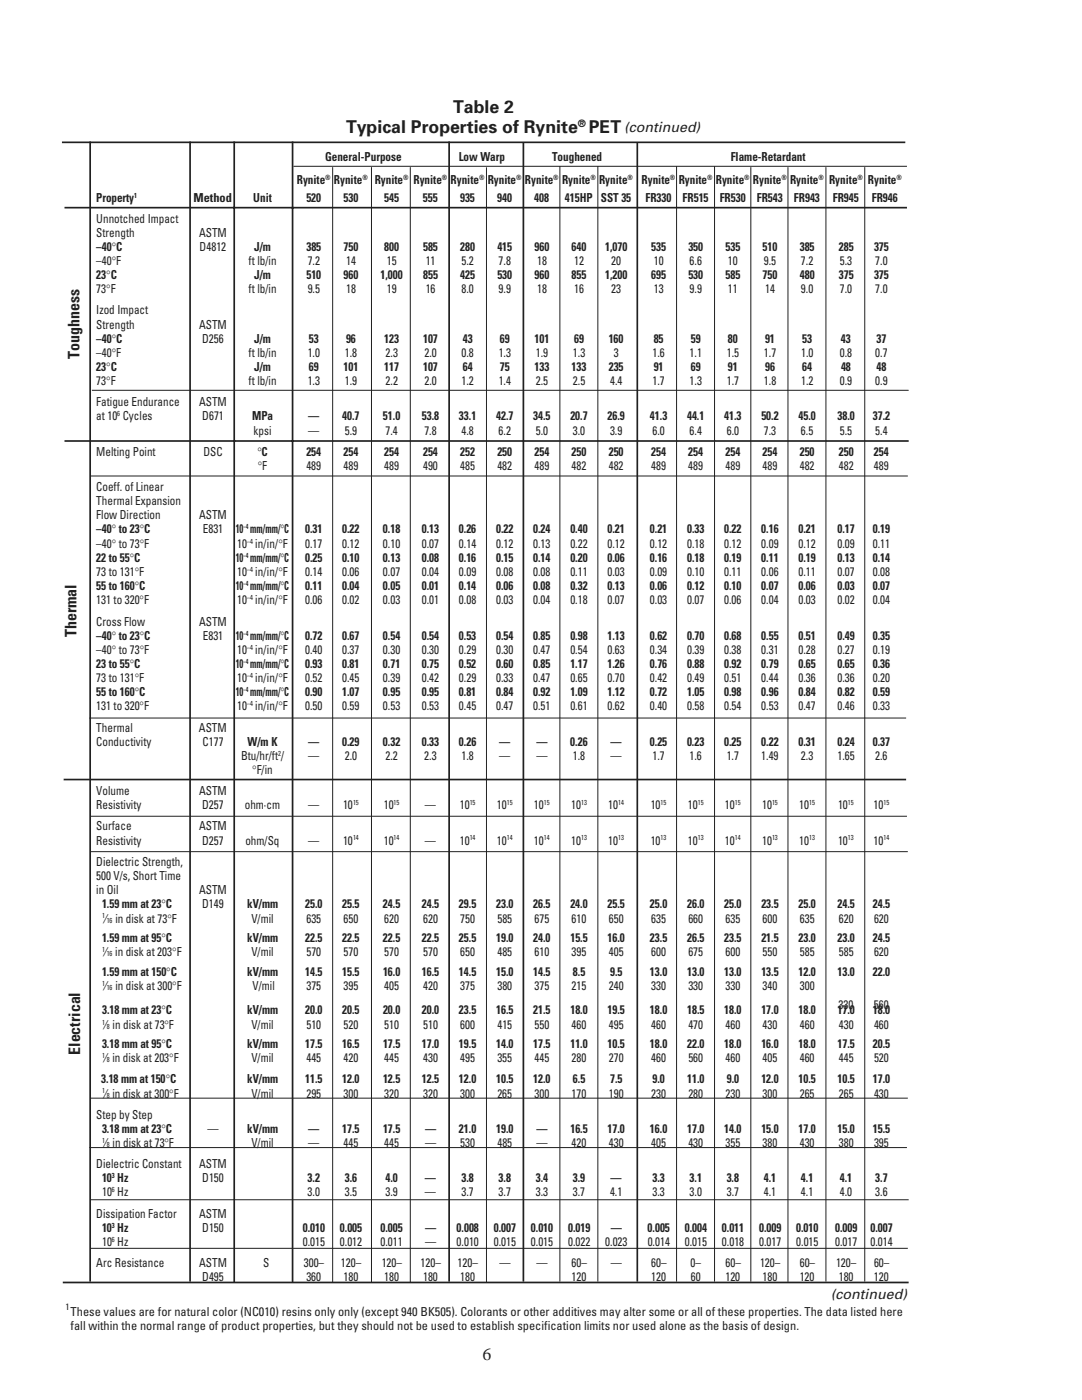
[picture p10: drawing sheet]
<svg xmlns="http://www.w3.org/2000/svg" width="216mm" height="279mm" viewBox="0 0 216 279" stroke-linecap="round" stroke-linejoin="round" font-family="sans-serif">
<defs><g id="words">
<g font-size="3.5" fill="#231f20">
<text x="90.4" y="22.6">Table 2</text>
<text x="69" y="26.5">Typical Properties of Rynite PET</text>
<text x="96.3" y="271.5">6</text>
</g>
<g font-size="3.2" fill="#231f20">
<text x="15.9" y="71.6" transform="rotate(-90 15.9 71.6)">Toughness</text>
<text x="15.3" y="127.2" transform="rotate(-90 15.3 127.2)">Thermal</text>
<text x="16" y="210.5" transform="rotate(-90 16 210.5)">Electrical</text>
</g>
<g font-size="2.9" fill="#231f20">
<text x="124.5" y="26.3">(continued)</text>
<text x="165.8" y="259.2">(continued)</text>
</g>
<g font-size="2.5" fill="#231f20">
<text x="64.9" y="32.2">General-Purpose</text>
<text x="91.5" y="32.2">Low Warp</text>
<text x="110.2" y="32.2">Toughened</text>
<text x="145.8" y="32.2">Flame-Retardant</text>
<text x="19.2" y="40.3">Property</text>
<text x="38.6" y="40.3">Method</text>
<text x="50.5" y="40.3">Unit</text>
<text x="59.2" y="36.7">Rynite</text>
<text x="61.1" y="40.3">520</text>
<text x="66.6" y="36.7">Rynite</text>
<text x="68.5" y="40.3">530</text>
<text x="74.8" y="36.7">Rynite</text>
<text x="76.7" y="40.3">545</text>
<text x="82.5" y="36.7">Rynite</text>
<text x="84.4" y="40.3">555</text>
<text x="89.9" y="36.7">Rynite</text>
<text x="91.8" y="40.3">935</text>
<text x="97.3" y="36.7">Rynite</text>
<text x="99.2" y="40.3">940</text>
<text x="104.7" y="36.7">Rynite</text>
<text x="106.6" y="40.3">408</text>
<text x="112.1" y="36.7">Rynite</text>
<text x="112.7" y="40.3">415HP SST 35</text>
<text x="119.5" y="36.7">Rynite</text>
<text x="128" y="36.7">Rynite</text>
<text x="128.8" y="40.3">FR330</text>
<text x="135.4" y="36.7">Rynite</text>
<text x="136.2" y="40.3">FR515</text>
<text x="142.8" y="36.7">Rynite</text>
<text x="143.6" y="40.3">FR530</text>
<text x="150.2" y="36.7">Rynite</text>
<text x="151" y="40.3">FR543</text>
<text x="157.6" y="36.7">Rynite</text>
<text x="158.4" y="40.3">FR943</text>
<text x="165.4" y="36.7">Rynite</text>
<text x="166.2" y="40.3">FR945</text>
<text x="173.2" y="36.7">Rynite</text>
<text x="173.9" y="40.3">FR946</text>
<text x="19.2" y="44.4">Unnotched Impact</text>
<text x="19.2" y="47.2">Strength</text>
<text x="39.7" y="47.2">ASTM</text>
<text x="19.2" y="50">–40°C</text>
<text x="19.2" y="52.9">–40°F</text>
<text x="39.8" y="50">D4812</text>
<text x="49.6" y="52.9">ft lb/in</text>
<text x="50.7" y="50">J/m</text>
<text x="61.1" y="50">385</text>
<text x="61.4" y="52.9">7.2</text>
<text x="68.5" y="50">750</text>
<text x="69.1" y="52.9">14</text>
<text x="76.7" y="50">800</text>
<text x="77.2" y="52.9">15</text>
<text x="84.4" y="50">585</text>
<text x="84.9" y="52.9">11</text>
<text x="91.8" y="50">280</text>
<text x="92.1" y="52.9">5.2</text>
<text x="99.2" y="50">415</text>
<text x="99.5" y="52.9">7.8</text>
<text x="106.7" y="50">960</text>
<text x="107.2" y="52.9">18</text>
<text x="114.1" y="50">640</text>
<text x="114.6" y="52.9">12</text>
<text x="120.8" y="50">1,070</text>
<text x="122" y="52.9">20</text>
<text x="129.9" y="50">535</text>
<text x="130.4" y="52.9">10</text>
<text x="137.4" y="50">350</text>
<text x="137.6" y="52.9">6.6</text>
<text x="144.8" y="50">535</text>
<text x="145.3" y="52.9">10</text>
<text x="152.2" y="50">510</text>
<text x="152.4" y="52.9">9.5</text>
<text x="159.6" y="50">385</text>
<text x="159.8" y="52.9">7.2</text>
<text x="167.4" y="50">285</text>
<text x="167.6" y="52.9">5.3</text>
<text x="174.4" y="50">375</text>
<text x="174.6" y="52.9">7.0</text>
<text x="19.2" y="55.7">23°C</text>
<text x="19.2" y="58.5">73°F</text>
<text x="49.6" y="58.5">ft lb/in</text>
<text x="50.7" y="55.7">J/m</text>
<text x="61.1" y="55.7">510</text>
<text x="61.4" y="58.5">9.5</text>
<text x="68.5" y="55.7">960</text>
<text x="69.1" y="58.5">18</text>
<text x="75.9" y="55.7">1,000</text>
<text x="77.2" y="58.5">19</text>
<text x="84.4" y="55.7">855</text>
<text x="84.9" y="58.5">16</text>
<text x="91.8" y="55.7">425</text>
<text x="92.1" y="58.5">8.0</text>
<text x="99.2" y="55.7">530</text>
<text x="99.5" y="58.5">9.9</text>
<text x="106.7" y="55.7">960</text>
<text x="107.2" y="58.5">18</text>
<text x="114.1" y="55.7">855</text>
<text x="114.6" y="58.5">16</text>
<text x="120.8" y="55.7">1,200</text>
<text x="122" y="58.5">23</text>
<text x="129.9" y="55.7">695</text>
<text x="130.4" y="58.5">13</text>
<text x="137.4" y="55.7">530</text>
<text x="137.6" y="58.5">9.9</text>
<text x="144.8" y="55.7">585</text>
<text x="145.3" y="58.5">11</text>
<text x="152.2" y="55.7">750</text>
<text x="152.7" y="58.5">14</text>
<text x="159.6" y="55.7">480</text>
<text x="159.8" y="58.5">9.0</text>
<text x="167.4" y="55.7">375</text>
<text x="167.6" y="58.5">7.0</text>
<text x="174.4" y="55.7">375</text>
<text x="174.6" y="58.5">7.0</text>
<text x="19.2" y="62.7">Izod Impact</text>
<text x="19.2" y="65.6">Strength</text>
<text x="39.7" y="65.6">ASTM</text>
<text x="19.2" y="68.4">–40°C</text>
<text x="19.2" y="71.2">–40°F</text>
<text x="40.3" y="68.4">D256</text>
<text x="49.6" y="71.2">ft lb/in</text>
<text x="50.7" y="68.4">J/m</text>
<text x="61.4" y="71.2">1.0</text>
<text x="61.6" y="68.4">53</text>
<text x="68.8" y="71.2">1.8</text>
<text x="69" y="68.4">96</text>
<text x="76.7" y="68.4">123</text>
<text x="76.9" y="71.2">2.3</text>
<text x="84.4" y="68.4">107</text>
<text x="84.7" y="71.2">2.0</text>
<text x="92.1" y="71.2">0.8</text>
<text x="92.3" y="68.4">43</text>
<text x="99.5" y="71.2">1.3</text>
<text x="99.7" y="68.4">69</text>
<text x="106.6" y="68.4">101</text>
<text x="106.9" y="71.2">1.9</text>
<text x="114.3" y="71.2">1.3</text>
<text x="114.6" y="68.4">69</text>
<text x="121.5" y="68.4">160</text>
<text x="122.5" y="71.2">3</text>
<text x="130.2" y="71.2">1.6</text>
<text x="130.4" y="68.4">85</text>
<text x="137.6" y="71.2">1.1</text>
<text x="137.8" y="68.4">59</text>
<text x="145" y="71.2">1.5</text>
<text x="145.2" y="68.4">80</text>
<text x="152.4" y="71.2">1.7</text>
<text x="152.7" y="68.4">91</text>
<text x="159.8" y="71.2">1.0</text>
<text x="160.1" y="68.4">53</text>
<text x="167.6" y="71.2">0.8</text>
<text x="167.8" y="68.4">43</text>
<text x="174.7" y="71.2">0.7</text>
<text x="174.9" y="68.4">37</text>
<text x="19.2" y="74">23°C</text>
<text x="19.2" y="76.8">73°F</text>
<text x="49.6" y="76.8">ft lb/in</text>
<text x="50.7" y="74">J/m</text>
<text x="61.4" y="76.8">1.3</text>
<text x="61.6" y="74">69</text>
<text x="68.5" y="74">101</text>
<text x="68.8" y="76.8">1.9</text>
<text x="76.7" y="74">117</text>
<text x="76.9" y="76.8">2.2</text>
<text x="84.4" y="74">107</text>
<text x="84.7" y="76.8">2.0</text>
<text x="92.1" y="76.8">1.2</text>
<text x="92.3" y="74">64</text>
<text x="99.5" y="76.8">1.4</text>
<text x="99.7" y="74">75</text>
<text x="106.6" y="74">133</text>
<text x="106.9" y="76.8">2.5</text>
<text x="114.1" y="74">133</text>
<text x="114.3" y="76.8">2.5</text>
<text x="121.5" y="74">235</text>
<text x="121.7" y="76.8">4.4</text>
<text x="130.2" y="76.8">1.7</text>
<text x="130.4" y="74">91</text>
<text x="137.6" y="76.8">1.3</text>
<text x="137.8" y="74">69</text>
<text x="145" y="76.8">1.7</text>
<text x="145.3" y="74">91</text>
<text x="152.4" y="76.8">1.8</text>
<text x="152.7" y="74">96</text>
<text x="159.8" y="76.8">1.2</text>
<text x="160.1" y="74">64</text>
<text x="167.6" y="76.8">0.9</text>
<text x="167.8" y="74">48</text>
<text x="174.7" y="76.8">0.9</text>
<text x="174.9" y="74">48</text>
<text x="19.2" y="81.1">Fatigue Endurance</text>
<text x="19.2" y="83.9">at 10 Cycles</text>
<text x="39.7" y="81.1">ASTM</text>
<text x="40.4" y="83.9">D671</text>
<text x="50.3" y="83.9">MPa</text>
<text x="61.5" y="83.9">—</text>
<text x="68.3" y="83.9">40.7</text>
<text x="76.4" y="83.9">51.0</text>
<text x="84.2" y="83.9">53.8</text>
<text x="91.6" y="83.9">33.1</text>
<text x="99" y="83.9">42.7</text>
<text x="106.4" y="83.9">34.5</text>
<text x="113.8" y="83.9">20.7</text>
<text x="121.2" y="83.9">26.9</text>
<text x="129.7" y="83.9">41.3</text>
<text x="137.1" y="83.9">44.1</text>
<text x="144.5" y="83.9">41.3</text>
<text x="151.9" y="83.9">50.2</text>
<text x="159.3" y="83.9">45.0</text>
<text x="167.1" y="83.9">38.0</text>
<text x="174.2" y="83.9">37.2</text>
<text x="50.6" y="86.7">kpsi</text>
<text x="61.5" y="86.7">—</text>
<text x="68.8" y="86.7">5.9</text>
<text x="76.9" y="86.7">7.4</text>
<text x="84.7" y="86.7">7.8</text>
<text x="92.1" y="86.7">4.8</text>
<text x="99.5" y="86.7">6.2</text>
<text x="106.9" y="86.7">5.0</text>
<text x="114.3" y="86.7">3.0</text>
<text x="121.7" y="86.7">3.9</text>
<text x="130.2" y="86.7">6.0</text>
<text x="137.6" y="86.7">6.4</text>
<text x="145" y="86.7">6.0</text>
<text x="152.4" y="86.7">7.3</text>
<text x="159.8" y="86.7">6.5</text>
<text x="167.6" y="86.7">5.5</text>
<text x="174.6" y="86.7">5.4</text>
<text x="19.2" y="91">Melting Point</text>
<text x="40.6" y="91">DSC</text>
<text x="51.4" y="91">°C</text>
<text x="51.5" y="93.8">°F</text>
<text x="61.1" y="91">254</text>
<text x="61.1" y="93.8">489</text>
<text x="68.5" y="91">254</text>
<text x="68.5" y="93.8">489</text>
<text x="76.7" y="91">254</text>
<text x="76.7" y="93.8">489</text>
<text x="84.4" y="91">254</text>
<text x="84.4" y="93.8">490</text>
<text x="91.8" y="91">252</text>
<text x="91.8" y="93.8">485</text>
<text x="99.2" y="91">250</text>
<text x="99.2" y="93.8">482</text>
<text x="106.6" y="93.8">489</text>
<text x="106.6" y="91">254</text>
<text x="114.1" y="91">250</text>
<text x="114.1" y="93.8">482</text>
<text x="121.5" y="91">250</text>
<text x="121.5" y="93.8">482</text>
<text x="129.9" y="91">254</text>
<text x="129.9" y="93.8">489</text>
<text x="137.3" y="91">254</text>
<text x="137.3" y="93.8">489</text>
<text x="144.8" y="91">254</text>
<text x="144.8" y="93.8">489</text>
<text x="152.2" y="91">254</text>
<text x="152.2" y="93.8">489</text>
<text x="159.6" y="91">250</text>
<text x="159.6" y="93.8">482</text>
<text x="167.4" y="91">250</text>
<text x="167.4" y="93.8">482</text>
<text x="174.4" y="91">254</text>
<text x="174.4" y="93.8">489</text>
<text x="19.2" y="98">Coeff. of Linear</text>
<text x="19.2" y="100.8">Thermal Expansion</text>
<text x="19.2" y="103.7">Flow Direction</text>
<text x="19.2" y="106.5">–40° to 23°C</text>
<text x="39.7" y="103.7">ASTM</text>
<text x="40.5" y="106.5">E831</text>
<text x="47.1" y="106.5">10 mm/mm/°C</text>
<text x="60.9" y="106.5">0.31</text>
<text x="68.3" y="106.5">0.22</text>
<text x="76.4" y="106.5">0.18</text>
<text x="84.2" y="106.5">0.13</text>
<text x="91.6" y="106.5">0.26</text>
<text x="99" y="106.5">0.22</text>
<text x="106.4" y="106.5">0.24</text>
<text x="113.8" y="106.5">0.40</text>
<text x="121.2" y="106.5">0.21</text>
<text x="129.7" y="106.5">0.21</text>
<text x="137.1" y="106.5">0.33</text>
<text x="144.5" y="106.5">0.22</text>
<text x="151.9" y="106.5">0.16</text>
<text x="159.3" y="106.5">0.21</text>
<text x="167.1" y="106.5">0.17</text>
<text x="174.1" y="106.5">0.19</text>
<text x="19.2" y="109.3">–40° to 73°F</text>
<text x="19.2" y="112.1">22 to 55°C</text>
<text x="47.1" y="112.1">10 mm/mm/°C</text>
<text x="47.3" y="109.3">10 in/in/°F</text>
<text x="60.9" y="112.1">0.25</text>
<text x="60.9" y="109.3">0.17</text>
<text x="68.3" y="112.1">0.10</text>
<text x="68.3" y="109.3">0.12</text>
<text x="76.4" y="112.1">0.13</text>
<text x="76.4" y="109.3">0.10</text>
<text x="84.2" y="112.1">0.08</text>
<text x="84.2" y="109.3">0.07</text>
<text x="91.6" y="112.1">0.16</text>
<text x="91.6" y="109.3">0.14</text>
<text x="99" y="112.1">0.15</text>
<text x="99" y="109.3">0.12</text>
<text x="106.4" y="112.1">0.14</text>
<text x="106.4" y="109.3">0.13</text>
<text x="113.8" y="112.1">0.20</text>
<text x="113.8" y="109.3">0.22</text>
<text x="121.2" y="112.1">0.06</text>
<text x="121.2" y="109.3">0.12</text>
<text x="129.7" y="112.1">0.16</text>
<text x="129.7" y="109.3">0.12</text>
<text x="137.1" y="112.1">0.18</text>
<text x="137.1" y="109.3">0.18</text>
<text x="144.5" y="112.1">0.19</text>
<text x="144.5" y="109.3">0.12</text>
<text x="151.9" y="112.1">0.11</text>
<text x="151.9" y="109.3">0.09</text>
<text x="159.3" y="112.1">0.19</text>
<text x="159.3" y="109.3">0.12</text>
<text x="167.1" y="112.1">0.13</text>
<text x="167.1" y="109.3">0.09</text>
<text x="174.1" y="112.1">0.14</text>
<text x="174.1" y="109.3">0.11</text>
<text x="19.2" y="114.9">73 to 131°F</text>
<text x="19.2" y="117.8">55 to 160°C</text>
<text x="47.1" y="117.8">10 mm/mm/°C</text>
<text x="47.3" y="114.9">10 in/in/°F</text>
<text x="60.9" y="117.8">0.11</text>
<text x="60.9" y="114.9">0.14</text>
<text x="68.3" y="117.8">0.04</text>
<text x="68.3" y="114.9">0.06</text>
<text x="76.4" y="117.8">0.05</text>
<text x="76.4" y="114.9">0.07</text>
<text x="84.2" y="117.8">0.01</text>
<text x="84.2" y="114.9">0.04</text>
<text x="91.6" y="117.8">0.14</text>
<text x="91.6" y="114.9">0.09</text>
<text x="99" y="117.8">0.06</text>
<text x="99" y="114.9">0.08</text>
<text x="106.4" y="117.8">0.08</text>
<text x="106.4" y="114.9">0.08</text>
<text x="113.8" y="117.8">0.32</text>
<text x="113.8" y="114.9">0.11</text>
<text x="121.2" y="117.8">0.13</text>
<text x="121.2" y="114.9">0.03</text>
<text x="129.7" y="117.8">0.06</text>
<text x="129.7" y="114.9">0.09</text>
<text x="137.1" y="117.8">0.12</text>
<text x="137.1" y="114.9">0.10</text>
<text x="144.5" y="117.8">0.10</text>
<text x="144.5" y="114.9">0.11</text>
<text x="151.9" y="117.8">0.07</text>
<text x="151.9" y="114.9">0.06</text>
<text x="159.3" y="117.8">0.06</text>
<text x="159.3" y="114.9">0.11</text>
<text x="167.1" y="117.8">0.03</text>
<text x="167.1" y="114.9">0.07</text>
<text x="174.1" y="117.8">0.07</text>
<text x="174.1" y="114.9">0.08</text>
<text x="19.2" y="120.6">131 to 320°F</text>
<text x="19.2" y="124.8">Cross Flow</text>
<text x="39.7" y="124.8">ASTM</text>
<text x="47.3" y="120.6">10 in/in/°F</text>
<text x="60.9" y="120.6">0.06</text>
<text x="68.3" y="120.6">0.02</text>
<text x="76.4" y="120.6">0.03</text>
<text x="84.2" y="120.6">0.01</text>
<text x="91.6" y="120.6">0.08</text>
<text x="99" y="120.6">0.03</text>
<text x="106.4" y="120.6">0.04</text>
<text x="113.8" y="120.6">0.18</text>
<text x="121.2" y="120.6">0.07</text>
<text x="129.7" y="120.6">0.03</text>
<text x="137.1" y="120.6">0.07</text>
<text x="144.5" y="120.6">0.06</text>
<text x="151.9" y="120.6">0.04</text>
<text x="159.3" y="120.6">0.03</text>
<text x="167.1" y="120.6">0.02</text>
<text x="174.1" y="120.6">0.04</text>
<text x="19.2" y="130.5">–40° to 73°F</text>
<text x="19.2" y="127.6">–40° to 23°C</text>
<text x="40.5" y="127.6">E831</text>
<text x="47.1" y="127.6">10 mm/mm/°C</text>
<text x="47.3" y="130.5">10 in/in/°F</text>
<text x="60.9" y="127.6">0.72</text>
<text x="60.9" y="130.5">0.40</text>
<text x="68.3" y="127.6">0.67</text>
<text x="68.3" y="130.5">0.37</text>
<text x="76.4" y="127.6">0.54</text>
<text x="76.4" y="130.5">0.30</text>
<text x="84.2" y="127.6">0.54</text>
<text x="84.2" y="130.5">0.30</text>
<text x="91.6" y="127.6">0.53</text>
<text x="91.6" y="130.5">0.29</text>
<text x="99" y="127.6">0.54</text>
<text x="99" y="130.5">0.30</text>
<text x="106.4" y="127.6">0.85</text>
<text x="106.4" y="130.5">0.47</text>
<text x="113.8" y="127.6">0.98</text>
<text x="113.8" y="130.5">0.54</text>
<text x="121.2" y="127.6">1.13</text>
<text x="121.2" y="130.5">0.63</text>
<text x="129.7" y="127.6">0.62</text>
<text x="129.7" y="130.5">0.34</text>
<text x="137.1" y="127.6">0.70</text>
<text x="137.1" y="130.5">0.39</text>
<text x="144.5" y="127.6">0.68</text>
<text x="144.5" y="130.5">0.38</text>
<text x="151.9" y="127.6">0.55</text>
<text x="151.9" y="130.5">0.31</text>
<text x="159.3" y="127.6">0.51</text>
<text x="159.3" y="130.5">0.28</text>
<text x="167.1" y="127.6">0.49</text>
<text x="167.1" y="130.5">0.27</text>
<text x="174.1" y="127.6">0.35</text>
<text x="174.1" y="130.5">0.19</text>
<text x="19.2" y="136.1">73 to 131°F</text>
<text x="19.2" y="133.3">23 to 55°C</text>
<text x="47.1" y="133.3">10 mm/mm/°C</text>
<text x="47.3" y="136.1">10 in/in/°F</text>
<text x="60.9" y="133.3">0.93</text>
<text x="60.9" y="136.1">0.52</text>
<text x="68.3" y="133.3">0.81</text>
<text x="68.3" y="136.1">0.45</text>
<text x="76.4" y="133.3">0.71</text>
<text x="76.4" y="136.1">0.39</text>
<text x="84.2" y="133.3">0.75</text>
<text x="84.2" y="136.1">0.42</text>
<text x="91.6" y="133.3">0.52</text>
<text x="91.6" y="136.1">0.29</text>
<text x="99" y="133.3">0.60</text>
<text x="99" y="136.1">0.33</text>
<text x="106.4" y="133.3">0.85</text>
<text x="106.4" y="136.1">0.47</text>
<text x="113.8" y="133.3">1.17</text>
<text x="113.8" y="136.1">0.65</text>
<text x="121.2" y="133.3">1.26</text>
<text x="121.2" y="136.1">0.70</text>
<text x="129.7" y="133.3">0.76</text>
<text x="129.7" y="136.1">0.42</text>
<text x="137.1" y="133.3">0.88</text>
<text x="137.1" y="136.1">0.49</text>
<text x="144.5" y="133.3">0.92</text>
<text x="144.5" y="136.1">0.51</text>
<text x="151.9" y="133.3">0.79</text>
<text x="151.9" y="136.1">0.44</text>
<text x="159.3" y="133.3">0.65</text>
<text x="159.3" y="136.1">0.36</text>
<text x="167.1" y="133.3">0.65</text>
<text x="167.1" y="136.1">0.36</text>
<text x="174.1" y="133.3">0.36</text>
<text x="174.1" y="136.1">0.20</text>
<text x="19.2" y="141.8">131 to 320°F</text>
<text x="19.2" y="138.9">55 to 160°C</text>
<text x="47.1" y="138.9">10 mm/mm/°C</text>
<text x="47.3" y="141.8">10 in/in/°F</text>
<text x="60.9" y="138.9">0.90</text>
<text x="60.9" y="141.8">0.50</text>
<text x="68.3" y="138.9">1.07</text>
<text x="68.3" y="141.8">0.59</text>
<text x="76.4" y="138.9">0.95</text>
<text x="76.4" y="141.8">0.53</text>
<text x="84.2" y="138.9">0.95</text>
<text x="84.2" y="141.8">0.53</text>
<text x="91.6" y="138.9">0.81</text>
<text x="91.6" y="141.8">0.45</text>
<text x="99" y="138.9">0.84</text>
<text x="99" y="141.8">0.47</text>
<text x="106.4" y="138.9">0.92</text>
<text x="106.4" y="141.8">0.51</text>
<text x="113.8" y="138.9">1.09</text>
<text x="113.8" y="141.8">0.61</text>
<text x="121.2" y="138.9">1.12</text>
<text x="121.2" y="141.8">0.62</text>
<text x="129.7" y="138.9">0.72</text>
<text x="129.7" y="141.8">0.40</text>
<text x="137.1" y="138.9">1.05</text>
<text x="137.1" y="141.8">0.58</text>
<text x="144.5" y="138.9">0.98</text>
<text x="144.5" y="141.8">0.54</text>
<text x="151.9" y="138.9">0.96</text>
<text x="151.9" y="141.8">0.53</text>
<text x="159.3" y="138.9">0.84</text>
<text x="159.3" y="141.8">0.47</text>
<text x="167.1" y="138.9">0.82</text>
<text x="167.1" y="141.8">0.46</text>
<text x="174.1" y="138.9">0.59</text>
<text x="174.1" y="141.8">0.33</text>
<text x="19.2" y="146">Thermal</text>
<text x="19.2" y="148.8">Conductivity</text>
<text x="39.7" y="146">ASTM</text>
<text x="40.4" y="148.8">C177</text>
<text x="49.4" y="148.8">W/m K</text>
<text x="61.5" y="148.8">—</text>
<text x="68.3" y="148.8">0.29</text>
<text x="76.4" y="148.8">0.32</text>
<text x="84.2" y="148.8">0.33</text>
<text x="91.6" y="148.8">0.26</text>
<text x="99.6" y="148.8">—</text>
<text x="107" y="148.8">—</text>
<text x="113.8" y="148.8">0.26</text>
<text x="121.8" y="148.8">—</text>
<text x="129.7" y="148.8">0.25</text>
<text x="137.1" y="148.8">0.23</text>
<text x="144.5" y="148.8">0.25</text>
<text x="151.9" y="148.8">0.22</text>
<text x="159.3" y="148.8">0.31</text>
<text x="167.1" y="148.8">0.24</text>
<text x="174.1" y="148.8">0.37</text>
<text x="48.1" y="151.6">Btu/hr/ft /</text>
<text x="50.3" y="154.5">°F/in</text>
<text x="61.5" y="151.6">—</text>
<text x="68.8" y="151.6">2.0</text>
<text x="76.9" y="151.6">2.2</text>
<text x="84.7" y="151.6">2.3</text>
<text x="92.1" y="151.6">1.8</text>
<text x="99.6" y="151.6">—</text>
<text x="107" y="151.6">—</text>
<text x="114.3" y="151.6">1.8</text>
<text x="121.8" y="151.6">—</text>
<text x="130.2" y="151.6">1.7</text>
<text x="137.6" y="151.6">1.6</text>
<text x="145" y="151.6">1.7</text>
<text x="151.9" y="151.6">1.49</text>
<text x="159.8" y="151.6">2.3</text>
<text x="167.1" y="151.6">1.65</text>
<text x="174.6" y="151.6">2.6</text>
<text x="19.2" y="158.7">Volume</text>
<text x="19.2" y="161.5">Resistivity</text>
<text x="39.7" y="158.7">ASTM</text>
<text x="40.3" y="161.5">D257</text>
<text x="48.8" y="161.5">ohm·cm</text>
<text x="61.5" y="161.5">—</text>
<text x="68.4" y="161.5">10</text>
<text x="76.6" y="161.5">10</text>
<text x="84.8" y="161.5">—</text>
<text x="91.7" y="161.5">10</text>
<text x="99.1" y="161.5">10</text>
<text x="106.6" y="161.5">10</text>
<text x="114" y="161.5">10</text>
<text x="121.4" y="161.5">10</text>
<text x="129.8" y="161.5">10</text>
<text x="137.2" y="161.5">10</text>
<text x="144.7" y="161.5">10</text>
<text x="152.1" y="161.5">10</text>
<text x="159.5" y="161.5">10</text>
<text x="167.2" y="161.5">10</text>
<text x="174.3" y="161.5">10</text>
<text x="19.2" y="165.7">Surface</text>
<text x="39.7" y="165.7">ASTM</text>
<text x="19.2" y="168.6">Resistivity</text>
<text x="19.2" y="172.8">Dielectric Strength,</text>
<text x="40.3" y="168.6">D257</text>
<text x="49" y="168.6">ohm/Sq</text>
<text x="61.5" y="168.6">—</text>
<text x="68.4" y="168.6">10</text>
<text x="76.6" y="168.6">10</text>
<text x="84.8" y="168.6">—</text>
<text x="91.7" y="168.6">10</text>
<text x="99.1" y="168.6">10</text>
<text x="106.6" y="168.6">10</text>
<text x="114" y="168.6">10</text>
<text x="121.4" y="168.6">10</text>
<text x="129.8" y="168.6">10</text>
<text x="137.2" y="168.6">10</text>
<text x="144.7" y="168.6">10</text>
<text x="152.1" y="168.6">10</text>
<text x="159.5" y="168.6">10</text>
<text x="167.2" y="168.6">10</text>
<text x="174.3" y="168.6">10</text>
<text x="19.2" y="175.6">500 V/s, Short Time</text>
<text x="19.2" y="178.4">in Oil</text>
<text x="39.7" y="178.4">ASTM</text>
<text x="20.4" y="181.3">1.59 mm at 23°C</text>
<text x="20.9" y="184.1">⁄ in disk at 73°F</text>
<text x="40.3" y="181.3">D149</text>
<text x="49.3" y="181.3">kV/mm</text>
<text x="50.2" y="184.1">V/mil</text>
<text x="60.9" y="181.3">25.0</text>
<text x="61.1" y="184.1">635</text>
<text x="68.3" y="181.3">25.5</text>
<text x="68.5" y="184.1">650</text>
<text x="76.4" y="181.3">24.5</text>
<text x="76.7" y="184.1">620</text>
<text x="84.2" y="181.3">24.5</text>
<text x="84.4" y="184.1">620</text>
<text x="91.6" y="181.3">29.5</text>
<text x="91.8" y="184.1">750</text>
<text x="99" y="181.3">23.0</text>
<text x="99.2" y="184.1">585</text>
<text x="106.4" y="181.3">26.5</text>
<text x="106.7" y="184.1">675</text>
<text x="113.8" y="181.3">24.0</text>
<text x="114.1" y="184.1">610</text>
<text x="121.2" y="181.3">25.5</text>
<text x="121.5" y="184.1">650</text>
<text x="129.7" y="181.3">25.0</text>
<text x="129.9" y="184.1">635</text>
<text x="137.1" y="181.3">26.0</text>
<text x="137.4" y="184.1">660</text>
<text x="144.5" y="181.3">25.0</text>
<text x="144.8" y="184.1">635</text>
<text x="151.9" y="181.3">23.5</text>
<text x="152.2" y="184.1">600</text>
<text x="159.3" y="181.3">25.0</text>
<text x="159.6" y="184.1">635</text>
<text x="167.1" y="181.3">24.5</text>
<text x="167.4" y="184.1">620</text>
<text x="174.2" y="181.3">24.5</text>
<text x="174.4" y="184.1">620</text>
<text x="20.4" y="188">1.59 mm at 95°C</text>
<text x="20.9" y="190.8">⁄ in disk at 203°F</text>
<text x="49.3" y="188">kV/mm</text>
<text x="50.2" y="190.8">V/mil</text>
<text x="60.9" y="188">22.5</text>
<text x="61.1" y="190.8">570</text>
<text x="68.3" y="188">22.5</text>
<text x="68.5" y="190.8">570</text>
<text x="76.4" y="188">22.5</text>
<text x="76.7" y="190.8">570</text>
<text x="84.2" y="188">22.5</text>
<text x="84.4" y="190.8">570</text>
<text x="91.6" y="188">25.5</text>
<text x="91.8" y="190.8">650</text>
<text x="99" y="188">19.0</text>
<text x="99.2" y="190.8">485</text>
<text x="106.4" y="188">24.0</text>
<text x="106.7" y="190.8">610</text>
<text x="113.8" y="188">15.5</text>
<text x="114.1" y="190.8">395</text>
<text x="121.2" y="188">16.0</text>
<text x="121.5" y="190.8">405</text>
<text x="129.7" y="188">23.5</text>
<text x="129.9" y="190.8">600</text>
<text x="137.1" y="188">26.5</text>
<text x="137.4" y="190.8">675</text>
<text x="144.5" y="188">23.5</text>
<text x="144.8" y="190.8">600</text>
<text x="151.9" y="188">21.5</text>
<text x="152.2" y="190.8">550</text>
<text x="159.3" y="188">23.0</text>
<text x="159.6" y="190.8">585</text>
<text x="167.1" y="188">23.0</text>
<text x="167.4" y="190.8">585</text>
<text x="174.2" y="188">24.5</text>
<text x="174.4" y="190.8">620</text>
<text x="20.4" y="194.7">1.59 mm at 150°C</text>
<text x="20.9" y="197.5">⁄ in disk at 300°F</text>
<text x="49.3" y="194.7">kV/mm</text>
<text x="50.4" y="197.5">V/mil</text>
<text x="60.9" y="194.7">14.5</text>
<text x="61.1" y="197.5">375</text>
<text x="68.3" y="194.7">15.5</text>
<text x="68.5" y="197.5">395</text>
<text x="76.4" y="194.7">16.0</text>
<text x="76.7" y="197.5">405</text>
<text x="84.2" y="194.7">16.5</text>
<text x="84.4" y="197.5">420</text>
<text x="91.6" y="194.7">14.5</text>
<text x="91.8" y="197.5">375</text>
<text x="99" y="194.7">15.0</text>
<text x="99.2" y="197.5">380</text>
<text x="106.4" y="194.7">14.5</text>
<text x="106.7" y="197.5">375</text>
<text x="114.1" y="197.5">215</text>
<text x="114.3" y="194.7">8.5</text>
<text x="121.5" y="197.5">240</text>
<text x="121.7" y="194.7">9.5</text>
<text x="129.7" y="194.7">13.0</text>
<text x="129.9" y="197.5">330</text>
<text x="137.1" y="194.7">13.0</text>
<text x="137.4" y="197.5">330</text>
<text x="144.5" y="194.7">13.0</text>
<text x="144.8" y="197.5">330</text>
<text x="151.9" y="194.7">13.5</text>
<text x="152.2" y="197.5">340</text>
<text x="159.3" y="194.7">12.0</text>
<text x="159.6" y="197.5">300</text>
<text x="167.1" y="194.7">13.0</text>
<text x="174.2" y="194.7">22.0</text>
<text x="20.4" y="202.4">3.18 mm at 23°C</text>
<text x="49.3" y="202.4">kV/mm</text>
<text x="60.9" y="202.4">20.0</text>
<text x="68.3" y="202.4">20.5</text>
<text x="76.4" y="202.4">20.0</text>
<text x="84.2" y="202.4">20.0</text>
<text x="91.6" y="202.4">23.5</text>
<text x="99" y="202.4">16.5</text>
<text x="106.4" y="202.4">21.5</text>
<text x="113.8" y="202.4">18.0</text>
<text x="121.2" y="202.4">19.5</text>
<text x="129.7" y="202.4">18.0</text>
<text x="137.1" y="202.4">18.5</text>
<text x="144.5" y="202.4">18.0</text>
<text x="151.9" y="202.4">17.0</text>
<text x="159.3" y="202.4">18.0</text>
<text x="167.1" y="202.4">17.0</text>
<text x="167.3" y="201.4">330</text>
<text x="174.2" y="202.4">18.0</text>
<text x="174.4" y="201.4">560</text>
<text x="20.4" y="209.1">3.18 mm at 95°C</text>
<text x="20.9" y="205.3">⁄ in disk at 73°F</text>
<text x="49.3" y="209.1">kV/mm</text>
<text x="50.2" y="205.3">V/mil</text>
<text x="60.9" y="209.1">17.5</text>
<text x="61.1" y="205.3">510</text>
<text x="68.3" y="209.1">16.5</text>
<text x="68.5" y="205.3">520</text>
<text x="76.4" y="209.1">17.5</text>
<text x="76.7" y="205.3">510</text>
<text x="84.2" y="209.1">17.0</text>
<text x="84.4" y="205.3">510</text>
<text x="91.6" y="209.1">19.5</text>
<text x="91.8" y="205.3">600</text>
<text x="99" y="209.1">14.0</text>
<text x="99.2" y="205.3">415</text>
<text x="106.4" y="209.1">17.5</text>
<text x="106.7" y="205.3">550</text>
<text x="113.8" y="209.1">11.0</text>
<text x="114.1" y="205.3">460</text>
<text x="121.2" y="209.1">10.5</text>
<text x="121.5" y="205.3">495</text>
<text x="129.7" y="209.1">18.0</text>
<text x="129.9" y="205.3">460</text>
<text x="137.1" y="209.1">22.0</text>
<text x="137.4" y="205.3">470</text>
<text x="144.5" y="209.1">18.0</text>
<text x="144.8" y="205.3">460</text>
<text x="151.9" y="209.1">16.0</text>
<text x="152.2" y="205.3">430</text>
<text x="159.3" y="209.1">18.0</text>
<text x="159.6" y="205.3">460</text>
<text x="167.1" y="209.1">17.5</text>
<text x="167.4" y="205.3">430</text>
<text x="174.2" y="209.1">20.5</text>
<text x="174.4" y="205.3">460</text>
<text x="20.9" y="212">⁄in disk at 203°F</text>
<text x="50.2" y="212">V/mil</text>
<text x="61.1" y="212">445</text>
<text x="68.5" y="212">420</text>
<text x="76.7" y="212">445</text>
<text x="84.4" y="212">430</text>
<text x="91.8" y="212">495</text>
<text x="99.2" y="212">355</text>
<text x="106.7" y="212">445</text>
<text x="114.1" y="212">280</text>
<text x="121.5" y="212">270</text>
<text x="129.9" y="212">460</text>
<text x="137.4" y="212">560</text>
<text x="144.8" y="212">460</text>
<text x="152.2" y="212">405</text>
<text x="159.6" y="212">460</text>
<text x="167.4" y="212">445</text>
<text x="174.4" y="212">520</text>
<text x="20.2" y="216.2">3.18 mm at 150°C</text>
<text x="20.9" y="219">⁄in disk at 300°F</text>
<text x="49.3" y="216.2">kV/mm</text>
<text x="50.2" y="219">V/mil</text>
<text x="60.9" y="216.2">11.5</text>
<text x="61.1" y="219">295</text>
<text x="68.3" y="216.2">12.0</text>
<text x="68.5" y="219">300</text>
<text x="76.4" y="216.2">12.5</text>
<text x="76.7" y="219">320</text>
<text x="84.2" y="216.2">12.5</text>
<text x="84.4" y="219">320</text>
<text x="91.6" y="216.2">12.0</text>
<text x="91.8" y="219">300</text>
<text x="99" y="216.2">10.5</text>
<text x="99.2" y="219">265</text>
<text x="106.4" y="216.2">12.0</text>
<text x="106.7" y="219">300</text>
<text x="114.1" y="219">170</text>
<text x="114.3" y="216.2">6.5</text>
<text x="121.5" y="219">190</text>
<text x="121.7" y="216.2">7.5</text>
<text x="129.9" y="219">230</text>
<text x="130.2" y="216.2">9.0</text>
<text x="137.1" y="216.2">11.0</text>
<text x="137.4" y="219">280</text>
<text x="144.8" y="219">230</text>
<text x="145" y="216.2">9.0</text>
<text x="151.9" y="216.2">12.0</text>
<text x="152.2" y="219">300</text>
<text x="159.3" y="216.2">10.5</text>
<text x="159.6" y="219">265</text>
<text x="167.1" y="216.2">10.5</text>
<text x="167.4" y="219">265</text>
<text x="174.2" y="216.2">17.0</text>
<text x="174.4" y="219">430</text>
<text x="19.2" y="223.3">Step by Step</text>
<text x="20.4" y="226.1">3.18 mm at 23°C</text>
<text x="41.4" y="226.1">—</text>
<text x="49.3" y="226.1">kV/mm</text>
<text x="61.5" y="226.1">—</text>
<text x="68.3" y="226.1">17.5</text>
<text x="76.4" y="226.1">17.5</text>
<text x="84.8" y="226.1">—</text>
<text x="91.6" y="226.1">21.0</text>
<text x="99" y="226.1">19.0</text>
<text x="107" y="226.1">—</text>
<text x="113.8" y="226.1">16.5</text>
<text x="121.2" y="226.1">17.0</text>
<text x="129.7" y="226.1">16.0</text>
<text x="137.1" y="226.1">17.0</text>
<text x="144.5" y="226.1">14.0</text>
<text x="151.9" y="226.1">15.0</text>
<text x="159.3" y="226.1">17.0</text>
<text x="167.1" y="226.1">15.0</text>
<text x="174.2" y="226.1">15.5</text>
<text x="19.2" y="233.1">Dielectric Constant</text>
<text x="20.9" y="228.9">⁄ in disk at 73°F</text>
<text x="39.7" y="233.1">ASTM</text>
<text x="50.2" y="228.9">V/mil</text>
<text x="61.5" y="228.9">—</text>
<text x="68.5" y="228.9">445</text>
<text x="76.7" y="228.9">445</text>
<text x="84.8" y="228.9">—</text>
<text x="91.8" y="228.9">530</text>
<text x="99.2" y="228.9">485</text>
<text x="107" y="228.9">—</text>
<text x="114.1" y="228.9">420</text>
<text x="121.5" y="228.9">430</text>
<text x="129.9" y="228.9">405</text>
<text x="137.4" y="228.9">430</text>
<text x="144.8" y="228.9">355</text>
<text x="152.2" y="228.9">380</text>
<text x="159.6" y="228.9">430</text>
<text x="167.4" y="228.9">380</text>
<text x="174.4" y="228.9">395</text>
<text x="20.4" y="236">10 Hz</text>
<text x="20.4" y="238.8">10 Hz</text>
<text x="40.3" y="236">D150</text>
<text x="61.4" y="238.8">3.0</text>
<text x="61.4" y="236">3.2</text>
<text x="68.8" y="236">3.6</text>
<text x="68.8" y="238.8">3.5</text>
<text x="76.9" y="238.8">3.9</text>
<text x="76.9" y="236">4.0</text>
<text x="84.8" y="238.8">—</text>
<text x="84.8" y="236">—</text>
<text x="92.1" y="236">3.8</text>
<text x="92.1" y="238.8">3.7</text>
<text x="99.5" y="238.8">3.7</text>
<text x="99.5" y="236">3.8</text>
<text x="106.9" y="238.8">3.3</text>
<text x="106.9" y="236">3.4</text>
<text x="114.3" y="238.8">3.7</text>
<text x="114.3" y="236">3.9</text>
<text x="121.7" y="238.8">4.1</text>
<text x="121.8" y="236">—</text>
<text x="130.2" y="236">3.3</text>
<text x="130.2" y="238.8">3.3</text>
<text x="137.6" y="236">3.1</text>
<text x="137.6" y="238.8">3.0</text>
<text x="145" y="236">3.8</text>
<text x="145" y="238.8">3.7</text>
<text x="152.4" y="236">4.1</text>
<text x="152.4" y="238.8">4.1</text>
<text x="159.8" y="236">4.1</text>
<text x="159.8" y="238.8">4.1</text>
<text x="167.6" y="236">4.1</text>
<text x="167.6" y="238.8">4.0</text>
<text x="174.6" y="236">3.7</text>
<text x="174.6" y="238.8">3.6</text>
<text x="19.2" y="243">Dissipation Factor</text>
<text x="20.4" y="245.8">10 Hz</text>
<text x="39.7" y="243">ASTM</text>
<text x="40.3" y="245.8">D150</text>
<text x="60.4" y="245.8">0.010</text>
<text x="67.8" y="245.8">0.005</text>
<text x="75.9" y="245.8">0.005</text>
<text x="84.8" y="245.8">—</text>
<text x="91.1" y="245.8">0.008</text>
<text x="98.5" y="245.8">0.007</text>
<text x="105.9" y="245.8">0.010</text>
<text x="113.4" y="245.8">0.019</text>
<text x="121.9" y="245.8">—</text>
<text x="129.2" y="245.8">0.005</text>
<text x="136.6" y="245.8">0.004</text>
<text x="144.1" y="245.8">0.011</text>
<text x="151.5" y="245.8">0.009</text>
<text x="158.9" y="245.8">0.010</text>
<text x="166.6" y="245.8">0.009</text>
<text x="173.7" y="245.8">0.007</text>
<text x="20.4" y="248.7">10 Hz</text>
<text x="60.4" y="248.7">0.015</text>
<text x="67.8" y="248.7">0.012</text>
<text x="75.9" y="248.7">0.011</text>
<text x="84.8" y="248.7">—</text>
<text x="91.1" y="248.7">0.010</text>
<text x="98.5" y="248.7">0.015</text>
<text x="105.9" y="248.7">0.015</text>
<text x="113.4" y="248.7">0.022</text>
<text x="120.8" y="248.7">0.023</text>
<text x="129.2" y="248.7">0.014</text>
<text x="136.6" y="248.7">0.015</text>
<text x="144.1" y="248.7">0.018</text>
<text x="151.5" y="248.7">0.017</text>
<text x="158.9" y="248.7">0.015</text>
<text x="166.6" y="248.7">0.017</text>
<text x="173.7" y="248.7">0.014</text>
<text x="19.2" y="252.9">Arc Resistance</text>
<text x="39.7" y="252.9">ASTM</text>
<text x="40.3" y="255.7">D495</text>
<text x="52.5" y="252.9">S</text>
<text x="60.6" y="252.9">300–</text>
<text x="61.1" y="255.7">360</text>
<text x="68" y="252.9">120–</text>
<text x="68.5" y="255.7">180</text>
<text x="76.2" y="252.9">120–</text>
<text x="76.7" y="255.7">180</text>
<text x="83.9" y="252.9">120–</text>
<text x="84.4" y="255.7">180</text>
<text x="91.3" y="252.9">120–</text>
<text x="91.8" y="255.7">180</text>
<text x="99.7" y="252.9">—</text>
<text x="107.1" y="252.9">—</text>
<text x="114.1" y="252.9">60–</text>
<text x="114.1" y="255.7">120</text>
<text x="121.9" y="252.9">—</text>
<text x="129.9" y="255.7">120</text>
<text x="129.9" y="252.9">60–</text>
<text x="137.8" y="252.9">0–</text>
<text x="137.8" y="255.7">60</text>
<text x="144.7" y="255.7">120</text>
<text x="144.8" y="252.9">60–</text>
<text x="151.7" y="252.9">120–</text>
<text x="152.2" y="255.7">180</text>
<text x="159.6" y="255.7">120</text>
<text x="159.6" y="252.9">60–</text>
<text x="166.8" y="252.9">120–</text>
<text x="167.4" y="255.7">180</text>
<text x="174.4" y="255.7">120</text>
<text x="174.4" y="252.9">60–</text>
<text x="14.1" y="262.6">These values are for natural color (NC010) resins only only (except 940 BK505). Colorants or other additives may alter some or all of these properties. The data listed here</text>
<text x="14.1" y="265.4">fall within the normal range of product properties, but they should not be used to establish specification limits nor used alone as the basis of design.</text>
</g>
<text font-size="2" fill="#231f20" x="115.3" y="25.3">®</text>
<text font-size="1.8" fill="#231f20" x="13" y="261.5">1</text>
<g font-size="1.4" fill="#231f20">
<text x="64.9" y="35.9">®</text>
<text x="72.3" y="35.9">®</text>
<text x="80.4" y="35.9">®</text>
<text x="88.2" y="35.9">®</text>
<text x="95.6" y="35.9">®</text>
<text x="103" y="35.9">®</text>
<text x="110.4" y="35.9">®</text>
<text x="117.8" y="35.9">®</text>
<text x="125.2" y="35.9">®</text>
<text x="133.7" y="35.9">®</text>
<text x="141.1" y="35.9">®</text>
<text x="148.5" y="35.9">®</text>
<text x="155.9" y="35.9">®</text>
<text x="163.3" y="35.9">®</text>
<text x="171.1" y="35.9">®</text>
<text x="178.9" y="35.9">®</text>
<text x="26.8" y="39.5">1</text>
<text x="23.4" y="83.1">6</text>
<text x="48.6" y="105.7">–4</text>
<text x="48.6" y="111.3">–4</text>
<text x="49.3" y="108.5">–4</text>
<text x="48.6" y="117">–4</text>
<text x="49.3" y="114.1">–4</text>
<text x="49.3" y="119.8">–4</text>
<text x="48.6" y="126.8">–4</text>
<text x="49.3" y="129.7">–4</text>
<text x="48.6" y="132.5">–4</text>
<text x="49.3" y="135.3">–4</text>
<text x="48.6" y="138.1">–4</text>
<text x="49.3" y="140.9">–4</text>
<text x="55.5" y="150.8">2</text>
<text x="70.4" y="160.7">15</text>
<text x="78.5" y="160.7">15</text>
<text x="93.7" y="160.7">15</text>
<text x="101.1" y="160.7">15</text>
<text x="108.5" y="160.7">15</text>
<text x="116" y="160.7">13</text>
<text x="123.4" y="160.7">14</text>
<text x="131.8" y="160.7">15</text>
<text x="139.2" y="160.7">15</text>
<text x="146.6" y="160.7">15</text>
<text x="154.1" y="160.7">15</text>
<text x="161.5" y="160.7">15</text>
<text x="169.2" y="160.7">15</text>
<text x="176.3" y="160.7">15</text>
<text x="70.4" y="167.7">14</text>
<text x="78.5" y="167.7">14</text>
<text x="93.7" y="167.7">14</text>
<text x="101.1" y="167.7">14</text>
<text x="108.5" y="167.7">14</text>
<text x="116" y="167.7">13</text>
<text x="123.4" y="167.7">13</text>
<text x="131.8" y="167.7">13</text>
<text x="139.2" y="167.7">13</text>
<text x="146.6" y="167.7">14</text>
<text x="154.1" y="167.7">13</text>
<text x="161.5" y="167.7">13</text>
<text x="169.2" y="167.7">13</text>
<text x="176.3" y="167.7">14</text>
<text x="20.4" y="183.3">1</text>
<text x="21.3" y="184.1">16</text>
<text x="20.4" y="190">1</text>
<text x="21.3" y="190.8">16</text>
<text x="20.4" y="196.7">1</text>
<text x="21.3" y="197.5">16</text>
<text x="20.4" y="204.5">1</text>
<text x="21.3" y="205.3">8</text>
<text x="20.4" y="211.2">1</text>
<text x="21.3" y="212">8</text>
<text x="20.4" y="218.2">1</text>
<text x="21.3" y="219">8</text>
<text x="20.4" y="228.1">1</text>
<text x="21.3" y="228.9">8</text>
<text x="22.3" y="235.1">3</text>
<text x="22.3" y="238">6</text>
<text x="22.3" y="245">3</text>
<text x="22.3" y="247.8">6</text>
</g>
</g></defs>
<path d="M12.4 28.4h168.2M18 28.2v227.6M37.9 28.2v227.6M46.7 28.2v227.7M58.4 28.2v227.7M89.6 28.2v227.6M104.4 28.4v227.4M127.2 28.4v227.4M12.9 41.4h168.1M12.9 88h168.4M12.7 155.6h168.1M12.5 255.9h168.8" fill="none" stroke="#231f20" stroke-width=".34"/>
<g fill="none" stroke="#231f20" stroke-width=".2">
<path d="M58.5 33.2h122.5M66.4 33.4v222.5M74.1 33.4v222.5M81.9 33.4v222.5M97.1 33.4v222.5M111.7 33.1v222.7M119.3 33.1v222.7M135 33.1v222.7M142.6 33.1v222.7M149.8 33.4v222.4M157.2 33.4v222.4M164.8 33.4v222.4"/>
<path d="M172.6 33.4v222.4M18.3 77.9h163M18 95h163.1M17.8 143.3h163M18 170h163.1M18.2 162.9h162.8M18 219.2h163.1M17.8 229h163.2M18.2 239.4h163.1M18 249.1h163.1"/>
</g>
<use href="#words"/>
</svg>
